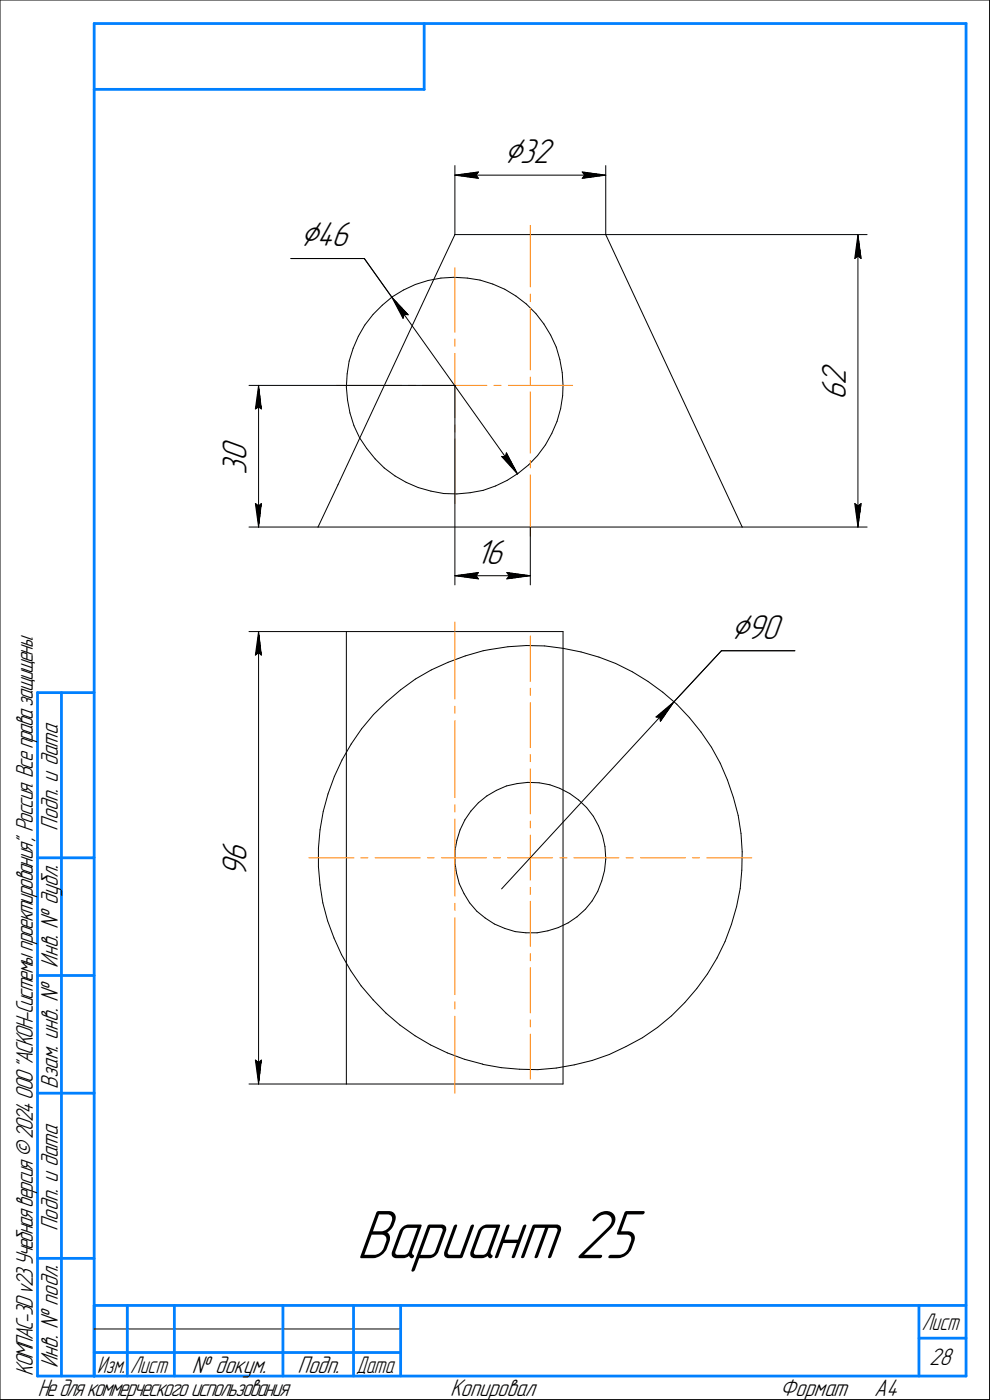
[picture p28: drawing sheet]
<svg xmlns="http://www.w3.org/2000/svg" width="210mm" height="297mm" viewBox="0 0 210 297" stroke-linecap="round" stroke-linejoin="round" font-family="sans-serif">
<defs><g id="words">
<text font-size="15.6" x="75.6" y="267">Вариант 25</text>
<g font-size="8.5">
<text x="106.9" y="34.6">⌀32</text>
<text x="63.7" y="52.3">⌀46</text>
<text x="155" y="135.6">⌀90</text>
</g>
<g font-size="7.8">
<text x="179.5" y="81.7" transform="rotate(-90 179.5 81.7)">2</text>
<text x="179.5" y="84.9" transform="rotate(-90 179.5 84.9)">6</text>
<text x="52.3" y="100.7" transform="rotate(-90 52.3 100.7)">3</text>
<text x="52.3" y="97.9" transform="rotate(-90 52.3 97.9)">0</text>
<text x="100.9" y="119.6">16</text>
<text x="52.3" y="182.9" transform="rotate(-90 52.3 182.9)">6</text>
<text x="52.3" y="186.1" transform="rotate(-90 52.3 186.1)">9</text>
</g>
<g font-size="5.4">
<text x="12.3" y="176.2" transform="rotate(-90 12.3 176.2)">Подп. и дата</text>
<text x="12.3" y="205.3" transform="rotate(-90 12.3 205.3)">Инв. № дубл.</text>
<text x="12.3" y="231.1" transform="rotate(-90 12.3 231.1)">Взам. инв. №</text>
<text x="12.3" y="261.2" transform="rotate(-90 12.3 261.2)">Подп. и дата</text>
<text x="7" y="292" transform="rotate(-90 7 292)">КОМПАС-3Dv23Учебнаяверсия©2024ООО&quot;АСКОН-Системыпроектирования&quot;, Россия. Всеправазащищены.</text>
<text x="12.3" y="290.3" transform="rotate(-90 12.3 290.3)">Инв. № подл.</text>
<text x="40.7" y="291.3">№ докум.</text>
<text x="63.1" y="291.3">Подп.</text>
<text x="197.1" y="289.8">28</text>
<text x="8" y="296.3">Недлякоммерческогоиспользования</text>
<text x="95.5" y="296.3">Копировал</text>
<text x="165.5" y="296.3">Формат</text>
<text x="185.5" y="296.3">A4</text>
</g>
<g font-size="5.3">
<text x="195.6" y="282.3">Лист</text>
<text x="20.6" y="291.3">Изм.</text>
<text x="27.6" y="291.3">Лист</text>
<text x="75.6" y="291.3">Дата</text>
</g>
</g></defs>
<g fill="none" stroke="#000" stroke-width=".21">
<path d="M0 0v297zM0 0h210zM210 0v297zM96.5 35.1v14.7zM96.5 37.2l5-.7zM96.5 37.2l5 .6zM96.5 37.2h32zM101 37.2l.5 .6zM101.5 36.5l-.5 .7zM123.5 37.8l5-.6zM123.5 36.5l.5 .7zM123.5 36.5l5 .7z"/>
<path d="M124 37.2l-.5 .6zM128.5 35.1v14.7zM61.7 54.9h15.6zM77.3 54.9l5.8 8.2zM90.8 59.5l2.8-.5zM91.8 59.9l-20.1 43zM93.6 59l2.8-.2zM96.4 58.8l2.7 .2zM96.5 49.8h32zM96.5 49.8l-4.7 10.1zM99.1 59l2.8 .4zM101.9 59.4l2.7 .9z"/>
<path d="M128.5 49.8l29 62zM128.5 49.8h55.5zM181.4 54.9l.6-.5zM182 49.8l.7 5.1zM182 54.4l.7 .5zM182 49.8l-.6 5.1zM182 49.8v62zM73.7 79.3l-.2 2.8zM74.1 76.6l-.4 2.7zM74.9 73.9l-.8 2.7zM76 71.4l-1.1 2.5zM77.4 69l-1.4 2.4z"/>
<path d="M79.2 66.7l1.9-1.9zM79.2 66.7l-1.8 2.3zM81.1 64.8l2.1-1.8zM83.1 63.1l3.5 3.7zM83.1 63.1l2.4 4.5zM83.1 63.1l26.7 37.5zM83.2 63l2.4-1.4zM85.6 61.6l2.5-1.2zM85.8 66.7l.8 .1zM85.8 66.7l-.3 .9zM88.1 60.4l2.7-.9zM104.6 60.3l2.5 1.1z"/>
<path d="M107.1 61.4l2.4 1.4zM109.5 62.8l2.2 1.7zM111.7 64.5l2 2zM113.7 66.5l1.7 2.2zM115.4 68.7l1.4 2.4zM116.8 71.1l1.2 2.6zM118 73.7l.8 2.6zM118.8 76.3l.5 2.8zM119.3 79.1l.2 2.7zM52.8 81.8h43.7zM54.2 86.8l.7-.4zM54.9 81.8l.6 5z"/>
<path d="M54.9 86.4l.6 .4zM54.9 81.8l-.7 5zM54.9 81.8v30zM73.5 82.1l.2 2.8zM73.7 84.9l.6 2.7zM74.3 87.6l.8 2.7zM75.1 90.3l1.2 2.6zM76.3 92.9l1.5 2.3zM77.8 95.2l1.8 2.2zM79.6 97.4l1.9 1.9zM81.5 99.3l2.3 1.7zM96.5 81.8v42.3z"/>
<path d="M106.4 96.9l3.4 3.7zM106.4 96.9h.8zM107.4 96.1l-.2 .8zM107.4 96.1l2.4 4.5zM114 96.7l-1.8 1.9zM115.7 94.4l-1.7 2.3zM117.1 91.9l-1.4 2.5zM118.2 89.4l-1.1 2.5zM119 86.7l-.8 2.7zM119.4 84l-.4 2.7zM119.5 81.8l-.1 2.2zM52.8 111.8h14.7z"/>
<path d="M54.2 106.8l.7 5zM54.2 106.8l.7 .6zM54.9 107.4l.6-.6zM55.5 106.8l-.6 5zM67.5 111.8h90zM71.7 102.9l-4.2 8.9zM83.8 101l2.4 1.4zM86.2 102.4l2.5 1.1zM88.7 103.5l2.7 .7zM91.4 104.2l2.7 .5zM94.1 104.7l2.8 .1zM96.9 104.8l2.8-.2z"/>
<path d="M99.7 104.6l2.8-.5zM102.5 104.1l2.7-1zM105.2 103.1l2.4-1.2zM107.6 101.9l2.4-1.5zM110 100.4l2.2-1.8zM112.5 111.8v12.3zM157.5 111.8h26.5zM181.4 106.8l.6 5zM181.4 106.8l.6 .6zM182 107.4l.7-.6zM182.7 106.8l-.7 5zM52.8 134h20.7z"/>
<path d="M54.2 139l.7-.5zM54.9 134l.6 5zM54.9 138.5l.6 .5zM54.9 134l-.7 5zM54.9 134v96zM73.5 134h46zM73.5 134v96zM96.5 122.2l5-.7zM96.5 122.2l5 .7zM96.5 122.2h16zM98.7 139.2l3.8-1.1zM101 122.2l.5 .7z"/>
<path d="M101.5 121.5l-.5 .7zM102.5 138.1l1.5-.3zM104 137.8l3.8-.6zM107.5 122.9l5-.7zM107.5 121.5l.5 .7zM107.5 121.5l5 .7zM107.8 137.2l3.9-.2zM108 122.2l-.5 .7zM111.7 137l3.9 .1zM115.6 137.1l3.9 .5zM119.5 137.6l3.8 .7zM119.5 134v96z"/>
<path d="M123.3 138.3l3.8 1.1zM127.1 139.4l3.5 1.4zM153.1 138.1l-10.1 10.8zM153.1 138.1h15.6zM74.5 157.9l-1.9 3.4zM76.7 154.7l-2.2 3.2zM79.2 151.6l2.8-2.7zM79.2 151.6l-2.5 3.1zM82 148.9l3-2.5zM85 146.4l3.1-2.3zM88.1 144.1l3.4-1.9zM91.5 142.2l3.6-1.7z"/>
<path d="M95.1 140.5l3.6-1.3zM130.6 140.8l3.6 1.8zM134.2 142.6l3.3 2zM137.5 144.6l3.1 2.3zM139.2 152.1l.8 .1zM139.2 152.1l3.8-3.2zM140 152.2l.1 .9zM140.6 146.9l3 2.5zM143 148.9l-2.9 4.2zM143 148.9l-36.6 39.7zM143.6 149.4l2.7 2.9zM146.3 152.3l2.5 3.1z"/>
<path d="M148.8 155.4l2.2 3.2zM151 158.6l1.8 3.4zM67.9 176.1l-.3 3.9zM68.6 172.2l-.7 3.9zM69.6 168.5l-1 3.7zM71 164.8l-1.4 3.7zM72.6 161.3l-1.6 3.5zM96.9 178.3l-.4 2.3zM97.6 176.1l-.7 2.2zM98.6 174l-1 2.1zM99.9 172.1l-1.3 1.9zM101.5 170.3l1.8-1.4z"/>
<path d="M101.5 170.3l-1.6 1.8zM103.3 168.9l2-1.2zM105.3 167.7l2.1-.9zM107.4 166.8l2.3-.5zM109.7 166.3l2.3-.3zM112 166l2.4 .1zM114.4 166.1l2.3 .4zM116.7 166.5l2.1 .8zM118.8 167.3l2.1 1.1zM120.9 168.4l1.9 1.4zM122.8 169.8l1.7 1.6zM124.5 171.4l1.4 1.8z"/>
<path d="M125.9 173.2l1.1 2.1zM127 175.3l.8 2.1zM127.8 177.4l.6 2.3zM128.4 179.7l.1 2.3zM152.8 162l1.5 3.5zM154.3 165.5l1.3 3.7zM155.6 169.2l1 3.9zM156.6 173.1l.6 3.8zM157.2 176.9l.3 3.9zM67.6 180v3.9zM67.6 183.9l.3 3.9zM67.9 187.8l.6 3.8z"/>
<path d="M68.5 191.6l1 3.8zM69.5 195.4l1.4 3.7zM70.9 199.1l1.6 3.5zM96.5 180.6v2.4zM96.5 183l.4 2.3zM96.9 185.3l.6 2.2zM97.5 187.5l1 2.2zM98.5 189.7l1.2 1.9zM99.7 191.6l1.5 1.8zM101.2 193.4l1.8 1.4zM103 194.8l1.9 1.3zM104.9 196.1l2.2 .9z"/>
<path d="M107.1 197l2.2 .7zM109.3 197.7l2.3 .3zM111.6 198h2.4zM114 198l2.2-.5zM116.2 197.5l2.2-.7zM118.4 196.8l2.2-1zM120.6 195.8l1.8-1.2zM122.4 194.6l1.8-1.6zM125.6 191.2l-1.4 1.8zM126.8 189.1l-1.2 2.1zM127.7 186.9l-.9 2.2zM128.3 184.7l-.6 2.2z"/>
<path d="M128.5 182.4l-.2 2.3zM128.5 182v.4zM153.8 199.8l-1.7 3.5zM155.2 196.2l-1.4 3.6zM156.3 192.4l-1.1 3.8zM157.1 188.6l-.8 3.8zM157.4 184.7l-.3 3.9zM157.5 180.8l-.1 3.9zM72.5 202.6l1.9 3.4zM74.4 206l2.2 3.2zM76.6 209.2l2.6 3zM79.2 212.2l2.7 2.8z"/>
<path d="M81.9 215l2.9 2.5zM84.8 217.5l3.3 2.3zM88.1 219.8l3.3 1.9zM139.5 218l3-2.4zM142.5 215.6l2.8-2.8zM147.8 209.8l-2.5 3zM150.1 206.7l-2.3 3.1zM152.1 203.3l-2 3.4zM52.8 230h20.7zM54.2 225l.7 5zM54.2 225l.7 .5zM54.9 225.5l.6-.5z"/>
<path d="M55.5 225l-.6 5zM73.5 230h46zM91.4 221.7l3.5 1.7zM94.9 223.4l3.7 1.4zM98.6 224.8l3.8 1zM102.4 225.8l.1 .1zM102.5 225.9l3.8 .7zM106.3 226.6l3.9 .3zM110.2 226.9l3.9 .1zM114.1 227l3.9-.3zM118 226.7l3.8-.7zM121.8 226l3.8-1z"/>
<path d="M125.6 225l3.7-1.2zM129.3 223.8l3.5-1.7zM132.8 222.1l3.5-1.9zM136.3 220.2l3.2-2.2zM0 297h210zM20 282h65z"/>
</g>
<g fill="none" stroke="#ff8000" stroke-width=".21">
<path d="M96.5 56.8v13.7zM112.5 47.8v13.1zM96.5 72v1.5zM96.5 75v6.8zM112.5 65.4v13.1zM112.5 62.4v1.6zM71.5 81.8h13.7zM86.7 81.8h1.4zM89.7 81.8h6.8zM96.5 81.8h6.8zM96.5 93.1v13.7zM96.5 90.2v1.5z"/>
<path d="M96.5 81.8v6.8zM104.8 81.8h1.5zM107.9 81.8h13.6zM112.5 97.7v1.6zM112.5 83.1v13.1zM112.5 80v1.6zM112.5 100.8v13zM96.5 132v16.3zM112.5 135v9.6zM96.5 149.9v1.5zM96.5 152.9v16.3zM112.5 146v1.6z"/>
<path d="M112.5 149.1v9.6zM96.5 170.8v1.5zM96.5 173.8v16.4zM112.5 160.1v1.5zM112.5 163.2v9.5zM112.5 174.2v1.5zM112.5 177.2v4.8zM65.5 182h9.6zM76.5 182h1.6zM79.6 182h9.6zM90.7 182h1.4zM93.6 182h9.6z"/>
<path d="M96.5 191.7v1.5zM96.5 194.7v16.4zM104.7 182h1.5zM107.7 182h4.8zM112.5 182h4.8zM112.5 191.3v9.5zM112.5 188.3v1.5zM112.5 182v4.8zM118.8 182h1.5zM121.8 182h9.5zM132.8 182h1.6zM135.9 182h9.6z"/>
<path d="M146.9 182h1.5zM149.9 182h9.6zM96.5 212.6v1.5zM96.5 215.6v16.4zM112.5 219.5v9.5zM112.5 216.4v1.5zM112.5 205.3v9.7zM112.5 202.4v1.5z"/>
</g>
<g fill="#fff" stroke="#fff" stroke-width=".21">
<path d="M173.9 76.7h7.1zM173.9 76.8h7.1zM173.9 76.9h7.1zM173.9 77h7.1zM173.9 77h7.1zM173.9 77.1h7.1zM173.9 77.2h7.1zM173.9 77.3h7.1zM173.9 77.4h7.1zM173.9 77.5h7.1zM173.9 77.6h7.1zM173.9 77.6h7.1zM173.9 77.7h7.1zM173.9 77.8h7.1zM173.9 77.9h7.1zM173.9 78h7.1zM173.9 78.1h7.1zM173.9 78.1h7.1zM173.9 78.2h7.1zM173.9 78.3h7.1zM173.9 78.4h7.1zM173.9 78.5h7.1zM173.9 78.6h7.1zM173.9 78.7h7.1zM173.9 78.7h7.1zM173.9 78.8h7.1zM173.9 78.9h7.1zM173.9 79h7.1zM173.9 79.1h7.1zM173.9 79.2h7.1zM173.9 79.2h7.1zM173.9 79.3h7.1zM173.9 79.4h7.1zM173.9 79.5h7.1zM173.9 79.6h7.1zM173.9 79.7h7.1zM173.9 79.8h7.1zM173.9 79.8h7.1zM173.9 79.9h7.1zM173.9 80h7.1zM173.9 80.1h7.1zM173.9 80.2h7.1zM173.9 80.3h7.1zM173.9 80.3h7.1zM173.9 80.4h7.1zM173.9 80.5h7.1zM173.9 80.6h7.1zM173.9 80.7h7.1zM173.9 80.8h7.1zM173.9 80.9h7.1zM173.9 80.9h7.1zM173.9 81h7.1zM173.9 81.1h7.1zM173.9 81.2h7.1zM173.9 81.3h7.1zM173.9 81.4h7.1zM173.9 81.4h7.1zM173.9 81.5h7.1zM173.9 81.6h7.1zM173.9 81.7h7.1zM173.9 81.8h7.1zM173.9 81.9h7.1zM173.9 82h7.1zM173.9 82h7.1zM173.9 82.1h7.1zM173.9 82.2h7.1zM173.9 82.3h7.1zM173.9 82.4h7.1zM173.9 82.5h7.1zM173.9 82.5h7.1zM173.9 82.6h7.1zM173.9 82.7h7.1zM173.9 82.8h7.1zM173.9 82.9h7.1zM173.9 83h7.1zM173.9 83.1h7.1zM173.9 83.1h7.1zM173.9 83.2h7.1zM173.9 83.3h7.1zM173.9 83.4h7.1zM173.9 83.5h7.1zM173.9 83.6h7.1zM173.9 83.7h7.1zM173.9 83.7h7.1zM173.9 83.8h7.1zM173.9 83.9h7.1zM173.9 84h7.1zM173.9 84.1h7.1zM173.9 84.2h7.1zM173.9 84.2h7.1zM173.9 84.3h7.1zM173.9 84.4h7.1zM173.9 84.5h7.1zM173.9 84.6h7.1zM173.9 84.7h7.1zM173.9 84.8h7.1zM173.9 84.8h7.1z"/>
<path d="M180.8 106.3h2.4zM180.8 106.4h2.4zM180.8 106.5h2.4zM180.8 106.6h2.4zM180.8 106.7h2.4zM180.8 106.8h2.4zM180.8 106.8h2.4zM180.8 106.9h2.4zM180.9 107h2.3zM180.9 107.1h2.2zM180.9 107.2h2.2zM180.9 107.3h2.2zM180.9 107.4h2.2zM180.9 107.4h2.2zM180.9 107.5h2.2zM181 107.6h2.1zM181 107.7h2.1zM181 107.8h2.1zM181 107.9h2zM181 107.9h2zM181 108h2zM181 108.1h2zM181 108.2h2zM181.1 108.3h1.9zM181.1 108.4h1.9zM181.1 108.5h1.9zM181.1 108.5h1.9zM181.1 108.6h1.9zM181.1 108.7h1.9zM181.1 108.8h1.9zM181.2 108.9h1.8zM181.2 109h1.8zM181.2 109.1h1.8zM181.2 109.1h1.8zM181.2 109.2h1.8zM181.2 109.3h1.8zM181.2 109.4h1.7zM181.3 109.5h1.6zM181.3 109.6h1.6zM181.3 109.6h1.6zM181.3 109.7h1.6zM181.3 109.8h1.6zM181.3 109.9h1.6zM181.3 110h1.6zM181.3 110.1h1.5zM181.4 110.2h1.4zM181.4 110.2h1.4zM181.4 110.3h1.3zM181.4 110.4h1.3zM181.5 110.5h1.1zM181.5 110.6h1.1zM181.5 110.7h1zM181.6 110.7h.9zM181.6 110.8h.9zM181.7 110.9h.8zM181.7 111h.8zM181.8 111.1h.6zM181.8 111.2h.6zM181.8 111.3h.5zM181.9 111.3h.4zM181.9 111.4h.4zM181.9 111.5h.3zM181.9 111.6h.3z"/>
<path d="M181.9 50h.3zM181.9 50.1h.3zM181.9 50.2h.4zM181.9 50.3h.4zM181.9 50.4h.4zM181.8 50.5h.6zM181.8 50.5h.6zM181.7 50.6h.8zM181.7 50.7h.8zM181.7 50.8h.8zM181.6 50.9h.9zM181.6 51h.9zM181.5 51.1h1.1zM181.5 51.1h1.1zM181.5 51.2h1.1zM181.4 51.3h1.3zM181.4 51.4h1.3zM181.4 51.5h1.4zM181.4 51.6h1.4zM181.3 51.6h1.5zM181.3 51.7h1.6zM181.3 51.8h1.6zM181.3 51.9h1.6zM181.3 52h1.6zM181.3 52.1h1.6zM181.3 52.2h1.6zM181.3 52.2h1.6zM181.2 52.3h1.7zM181.2 52.4h1.8zM181.2 52.5h1.8zM181.2 52.6h1.8zM181.2 52.7h1.8zM181.2 52.7h1.8zM181.2 52.8h1.8zM181.1 52.9h1.9zM181.1 53h1.9zM181.1 53.1h1.9zM181.1 53.2h1.9zM181.1 53.3h1.9zM181.1 53.3h1.9zM181.1 53.4h1.9zM181 53.5h2zM181 53.6h2zM181 53.7h2zM181 53.8h2zM181 53.8h2.1zM181 53.9h2.1zM181 54h2.1zM180.9 54.1h2.2zM180.9 54.2h2.2zM180.9 54.3h2.2zM180.9 54.4h2.2zM180.9 54.4h2.2zM180.9 54.5h2.2zM180.9 54.6h2.3zM180.8 54.7h2.4zM180.8 54.8h2.4zM180.8 54.9h2.4zM180.8 54.9h2.4zM180.8 55h2.4zM180.8 55.1h2.4zM180.8 55.2h2.4z"/>
<path d="M107.5 95.5h.2zM107.4 95.6h.4zM107.3 95.7h.5zM107.1 95.8h.8zM107 95.8h.9zM106.8 95.9h1.1zM106.8 96h1.1zM106.6 96.1h1.4zM106.5 96.2h1.5zM106.4 96.3h1.7zM106.3 96.4h1.8zM106.2 96.4h2zM106.1 96.5h2.1zM105.9 96.6h2.4zM105.8 96.7h2.6zM105.7 96.8h2.7zM105.7 96.9h2.8zM105.8 96.9h2.7zM105.9 97h2.6zM106 97.1h2.5zM106.1 97.2h2.5zM106.2 97.3h2.4zM106.3 97.4h2.4zM106.3 97.5h2.4zM106.4 97.5h2.4zM106.5 97.6h2.3zM106.5 97.7h2.4zM106.6 97.8h2.4zM106.7 97.9h2.3zM106.8 98h2.3zM106.8 98h2.3zM106.9 98.1h2.2zM107 98.2h2.1zM107.1 98.3h2.1zM107.2 98.4h2zM107.3 98.5h2zM107.4 98.6h1.9zM107.4 98.6h2zM107.4 98.7h2zM107.5 98.8h2zM107.6 98.9h1.9zM107.7 99h1.8zM107.8 99.1h1.7zM107.9 99.1h1.7zM107.9 99.2h1.7zM108 99.3h1.6zM108.1 99.4h1.5zM108.2 99.5h1.4zM108.2 99.6h1.4zM108.4 99.7h1.2zM108.5 99.7h1.1zM108.6 99.8h1zM108.8 99.9h.9zM108.9 100h.8zM109.1 100.1h.6zM109.2 100.2h.5zM109.3 100.2h.5zM109.5 100.3h.3zM109.6 100.4h.2z"/>
<path d="M83.2 63.2h.3zM83.2 63.3h.4zM83.2 63.4h.5zM83.3 63.5h.6zM83.3 63.6h.7zM83.3 63.7h.9zM83.3 63.8h1zM83.4 63.8h1zM83.4 63.9h1.2zM83.4 64h1.4zM83.4 64.1h1.4zM83.4 64.2h1.5zM83.5 64.3h1.5zM83.5 64.3h1.6zM83.5 64.4h1.7zM83.5 64.5h1.8zM83.6 64.6h1.7zM83.6 64.7h1.8zM83.6 64.8h1.9zM83.6 64.9h2zM83.6 64.9h2.1zM83.7 65h2zM83.7 65.1h2.1zM83.7 65.2h2.2zM83.8 65.3h2.1zM83.8 65.4h2.2zM83.9 65.4h2.2zM83.9 65.5h2.3zM84 65.6h2.3zM84 65.7h2.4zM84.1 65.8h2.3zM84.1 65.9h2.4zM84.2 66h2.3zM84.2 66h2.4zM84.2 66.1h2.5zM84.3 66.2h2.5zM84.3 66.3h2.6zM84.4 66.4h2.6zM84.4 66.5h2.6zM84.5 66.5h2.6zM84.5 66.6h2.7zM84.6 66.7h2.7zM84.6 66.8h2.8zM84.7 66.9h2.7zM84.7 67h2.6zM84.8 67.1h2.3zM84.8 67.1h2.2zM84.8 67.2h2.1zM84.9 67.3h1.9zM84.9 67.4h1.7zM85 67.5h1.5zM85 67.6h1.4zM85.1 67.6h1.2zM85.1 67.7h1zM85.2 67.8h.8zM85.2 67.9h.7zM85.3 68h.5zM85.3 68.1h.3zM85.3 68.2h.2z"/>
<path d="M63.8 46.6h11.6zM63.8 46.7h11.6zM63.8 46.7h11.6zM63.8 46.8h11.6zM63.8 46.9h11.6zM63.8 47h11.6zM63.8 47.1h11.6zM63.8 47.2h11.6zM63.8 47.2h11.6zM63.8 47.3h11.6zM63.8 47.4h11.6zM63.8 47.5h11.6zM63.8 47.6h11.6zM63.8 47.7h11.6zM63.8 47.8h11.6zM63.8 47.8h11.6zM63.8 47.9h11.6zM63.8 48h11.6zM63.8 48.1h11.6zM63.8 48.2h11.6zM63.8 48.3h11.6zM63.8 48.3h11.6zM63.8 48.4h11.6zM63.8 48.5h11.6zM63.8 48.6h11.6zM63.8 48.7h11.6zM63.8 48.8h11.6zM63.8 48.9h11.6zM63.8 48.9h11.6zM63.8 49h11.6zM63.8 49.1h11.6zM63.8 49.2h11.6zM63.8 49.3h11.6zM63.8 49.4h11.6zM63.8 49.4h11.6zM63.8 49.5h11.6zM63.8 49.6h11.6zM63.8 49.7h11.6zM63.8 49.8h11.6zM63.8 49.9h11.6zM63.8 50h11.6zM63.8 50h11.6zM63.8 50.1h11.6zM63.8 50.2h11.6zM63.8 50.3h11.6zM63.8 50.4h11.6zM63.8 50.5h11.6zM63.8 50.5h11.6zM63.8 50.6h11.6zM63.8 50.7h11.6zM63.8 50.8h11.6zM63.8 50.9h11.6zM63.8 51h11.6zM63.8 51.1h11.6zM63.8 51.1h11.6zM63.8 51.2h11.6zM63.8 51.3h11.6zM63.8 51.4h11.6zM63.8 51.5h11.6zM63.8 51.6h11.6zM63.8 51.6h11.6zM63.8 51.7h11.6zM63.8 51.8h11.6zM63.8 51.9h11.6zM63.8 52h11.6zM63.8 52.1h11.6zM63.8 52.2h11.6zM63.8 52.2h11.6zM63.8 52.3h11.6zM63.8 52.4h11.6zM63.8 52.5h11.6zM63.8 52.6h11.6zM63.8 52.7h11.6zM63.8 52.7h11.6zM63.8 52.8h11.6zM63.8 52.9h11.6zM63.8 53h11.6zM63.8 53.1h11.6zM63.8 53.2h11.6zM63.8 53.3h11.6zM63.8 53.3h11.6zM63.8 53.4h11.6zM63.8 53.5h11.6zM63.8 53.6h11.6zM63.8 53.7h11.6zM63.8 53.8h11.6z"/>
<path d="M46.7 93h7.1zM46.7 93h7.1zM46.7 93.1h7.1zM46.7 93.2h7.1zM46.7 93.3h7.1zM46.7 93.4h7.1zM46.7 93.5h7.1zM46.7 93.6h7.1zM46.7 93.6h7.1zM46.7 93.7h7.1zM46.7 93.8h7.1zM46.7 93.9h7.1zM46.7 94h7.1zM46.7 94.1h7.1zM46.7 94.1h7.1zM46.7 94.2h7.1zM46.7 94.3h7.1zM46.7 94.4h7.1zM46.7 94.5h7.1zM46.7 94.6h7.1zM46.7 94.7h7.1zM46.7 94.7h7.1zM46.7 94.8h7.1zM46.7 94.9h7.1zM46.7 95h7.1zM46.7 95.1h7.1zM46.7 95.2h7.1zM46.7 95.2h7.1zM46.7 95.3h7.1zM46.7 95.4h7.1zM46.7 95.5h7.1zM46.7 95.6h7.1zM46.7 95.7h7.1zM46.7 95.8h7.1zM46.7 95.8h7.1zM46.7 95.9h7.1zM46.7 96h7.1zM46.7 96.1h7.1zM46.7 96.2h7.1zM46.7 96.3h7.1zM46.7 96.4h7.1zM46.7 96.4h7.1zM46.7 96.5h7.1zM46.7 96.6h7.1zM46.7 96.7h7.1zM46.7 96.8h7.1zM46.7 96.9h7.1zM46.7 96.9h7.1zM46.7 97h7.1zM46.7 97.1h7.1zM46.7 97.2h7.1zM46.7 97.3h7.1zM46.7 97.4h7.1zM46.7 97.5h7.1zM46.7 97.5h7.1zM46.7 97.6h7.1zM46.7 97.7h7.1zM46.7 97.8h7.1zM46.7 97.9h7.1zM46.7 98h7.1zM46.7 98h7.1zM46.7 98.1h7.1zM46.7 98.2h7.1zM46.7 98.3h7.1zM46.7 98.4h7.1zM46.7 98.5h7.1zM46.7 98.6h7.1zM46.7 98.6h7.1zM46.7 98.7h7.1zM46.7 98.8h7.1zM46.7 98.9h7.1zM46.7 99h7.1zM46.7 99.1h7.1zM46.7 99.1h7.1zM46.7 99.2h7.1zM46.7 99.3h7.1zM46.7 99.4h7.1zM46.7 99.5h7.1zM46.7 99.6h7.1zM46.7 99.7h7.1zM46.7 99.7h7.1zM46.7 99.8h7.1zM46.7 99.9h7.1zM46.7 100h7.1zM46.7 100.1h7.1zM46.7 100.2h7.1zM46.7 100.2h7.1zM46.7 100.3h7.1zM46.7 100.4h7.1zM46.7 100.5h7.1zM46.7 100.6h7.1z"/>
<path d="M53.6 106.3h2.4zM53.7 106.4h2.3zM53.7 106.5h2.3zM53.7 106.6h2.3zM53.7 106.7h2.3zM53.7 106.8h2.3zM53.7 106.8h2.3zM53.7 106.9h2.3zM53.8 107h2.2zM53.8 107.1h2.2zM53.8 107.2h2.2zM53.8 107.3h2.2zM53.8 107.4h2.2zM53.8 107.4h2.2zM53.8 107.5h2.2zM53.8 107.6h2.1zM53.8 107.7h2.1zM53.8 107.8h2.1zM53.8 107.9h2.1zM53.8 107.9h2.1zM53.8 108h2.1zM53.8 108.1h2.1zM53.8 108.2h2zM53.9 108.3h1.9zM53.9 108.4h1.9zM53.9 108.5h1.9zM53.9 108.5h1.9zM53.9 108.6h1.9zM53.9 108.7h1.9zM53.9 108.8h1.9zM54 108.9h1.7zM54 109h1.7zM54 109.1h1.7zM54 109.1h1.7zM54 109.2h1.7zM54 109.3h1.7zM54 109.4h1.7zM54.1 109.5h1.5zM54.1 109.6h1.5zM54.1 109.6h1.5zM54.1 109.7h1.5zM54.1 109.8h1.5zM54.1 109.9h1.5zM54.1 110h1.5zM54.1 110.1h1.4zM54.2 110.2h1.3zM54.2 110.2h1.3zM54.3 110.3h1.2zM54.3 110.4h1.2zM54.4 110.5h1.1zM54.4 110.6h1zM54.4 110.7h1zM54.4 110.7h.9zM54.4 110.8h.9zM54.5 110.9h.8zM54.5 111h.7zM54.6 111.1h.6zM54.6 111.2h.6zM54.6 111.3h.5zM54.7 111.3h.4zM54.7 111.4h.3zM54.8 111.5h.2zM54.8 111.6h.2z"/>
<path d="M54.8 82h.2zM54.8 82.1h.2zM54.7 82.2h.3zM54.7 82.3h.4zM54.7 82.4h.4zM54.6 82.5h.5zM54.6 82.5h.6zM54.5 82.6h.7zM54.5 82.7h.7zM54.5 82.8h.8zM54.4 82.9h.9zM54.4 83h1zM54.4 83.1h1zM54.4 83.1h1zM54.4 83.2h1.1zM54.3 83.3h1.2zM54.3 83.4h1.2zM54.2 83.5h1.3zM54.2 83.6h1.3zM54.1 83.7h1.4zM54.1 83.7h1.5zM54.1 83.8h1.5zM54.1 83.9h1.5zM54.1 84h1.5zM54.1 84.1h1.5zM54.1 84.2h1.5zM54.1 84.2h1.5zM54 84.3h1.7zM54 84.4h1.7zM54 84.5h1.7zM54 84.6h1.7zM54 84.7h1.7zM54 84.8h1.7zM54 84.8h1.7zM53.9 84.9h1.9zM53.9 85h1.9zM53.9 85.1h1.9zM53.9 85.2h1.9zM53.9 85.3h1.9zM53.9 85.3h1.9zM53.9 85.4h1.9zM53.8 85.5h2.1zM53.8 85.6h2.1zM53.8 85.7h2.1zM53.8 85.8h2.1zM53.8 85.9h2.1zM53.8 85.9h2.1zM53.8 86h2.1zM53.8 86.1h2.2zM53.8 86.2h2.2zM53.8 86.3h2.2zM53.8 86.4h2.2zM53.8 86.4h2.2zM53.8 86.5h2.2zM53.8 86.6h2.2zM53.7 86.7h2.3zM53.7 86.8h2.3zM53.7 86.9h2.3zM53.7 87h2.3zM53.7 87h2.3zM53.7 87.1h2.3zM53.7 87.2h2.3z"/>
<path d="M100.9 114h7.1zM100.9 114.1h7.1zM100.9 114.2h7.1zM100.9 114.3h7.1zM100.9 114.4h7.1zM100.9 114.5h7.1zM100.9 114.6h7.1zM100.9 114.6h7.1zM100.9 114.7h7.1zM100.9 114.8h7.1zM100.9 114.9h7.1zM100.9 115h7.1zM100.9 115.1h7.1zM100.9 115.1h7.1zM100.9 115.2h7.1zM100.9 115.3h7.1zM100.9 115.4h7.1zM100.9 115.5h7.1zM100.9 115.6h7.1zM100.9 115.7h7.1zM100.9 115.7h7.1zM100.9 115.8h7.1zM100.9 115.9h7.1zM100.9 116h7.1zM100.9 116.1h7.1zM100.9 116.2h7.1zM100.9 116.2h7.1zM100.9 116.3h7.1zM100.9 116.4h7.1zM100.9 116.5h7.1zM100.9 116.6h7.1zM100.9 116.7h7.1zM100.9 116.8h7.1zM100.9 116.8h7.1zM100.9 116.9h7.1zM100.9 117h7.1zM100.9 117.1h7.1zM100.9 117.2h7.1zM100.9 117.3h7.1zM100.9 117.3h7.1zM100.9 117.4h7.1zM100.9 117.5h7.1zM100.9 117.6h7.1zM100.9 117.7h7.1zM100.9 117.8h7.1zM100.9 117.9h7.1zM100.9 117.9h7.1zM100.9 118h7.1zM100.9 118.1h7.1zM100.9 118.2h7.1zM100.9 118.3h7.1zM100.9 118.4h7.1zM100.9 118.4h7.1zM100.9 118.5h7.1zM100.9 118.6h7.1zM100.9 118.7h7.1zM100.9 118.8h7.1zM100.9 118.9h7.1zM100.9 119h7.1zM100.9 119h7.1zM100.9 119.1h7.1zM100.9 119.2h7.1zM100.9 119.3h7.1zM100.9 119.4h7.1zM100.9 119.5h7.1zM100.9 119.5h7.1zM100.9 119.6h7.1zM100.9 119.7h7.1zM100.9 119.8h7.1zM100.9 119.9h7.1zM100.9 120h7.1zM100.9 120.1h7.1zM100.9 120.1h7.1zM100.9 120.2h7.1zM100.9 120.3h7.1zM100.9 120.4h7.1zM100.9 120.5h7.1zM100.9 120.6h7.1zM100.9 120.6h7.1zM100.9 120.7h7.1zM100.9 120.8h7.1zM100.9 120.9h7.1zM100.9 121h7.1zM100.9 121.1h7.1z"/>
<path d="M101.4 121h.6zM100.8 121.1h1.2zM100.2 121.2h1.8zM99.6 121.2h2.4zM99 121.3h3zM98.3 121.4h3.7zM98.1 121.5h3.9zM98 121.6h4zM97.7 121.7h4.3zM97.5 121.8h4.5zM97.4 121.8h4.6zM97.1 121.9h4.9zM96.9 122h5.1zM96.8 122.1h5.2zM96.5 122.2h5.5zM96.8 122.3h5.2zM96.9 122.3h5.1zM97.1 122.4h4.9zM97.4 122.5h4.6zM97.5 122.6h4.5zM97.7 122.7h4.3zM98 122.8h4zM98.1 122.9h3.9zM98.3 122.9h3.7zM99.1 123h2.9zM99.8 123.1h2.2zM100.6 123.2h1.4zM101.3 123.3h.7z"/>
<path d="M107 121h.7zM107 121.1h1.3zM107 121.2h1.9zM107 121.2h2.6zM107 121.3h3.2zM107 121.4h3.7zM107 121.5h4zM107 121.6h4.2zM107 121.7h4.3zM107 121.8h4.6zM107 121.8h4.8zM107 121.9h4.9zM107 122h5.2zM107 122.1h5.4zM107 122.2h5.5zM107 122.3h5.4zM107 122.3h5.2zM107 122.4h4.9zM107 122.5h4.8zM107 122.6h4.6zM107 122.7h4.3zM107 122.8h4.2zM107 122.9h4zM107 122.9h3.7zM107 123h3.1zM107 123.1h2.3zM107 123.2h1.5zM107 123.3h.8z"/>
<path d="M106.9 29h11.2zM106.9 29h11.2zM106.9 29.1h11.2zM106.9 29.2h11.2zM106.9 29.3h11.2zM106.9 29.4h11.2zM106.9 29.5h11.2zM106.9 29.5h11.2zM106.9 29.6h11.2zM106.9 29.7h11.2zM106.9 29.8h11.2zM106.9 29.9h11.2zM106.9 30h11.2zM106.9 30.1h11.2zM106.9 30.1h11.2zM106.9 30.2h11.2zM106.9 30.3h11.2zM106.9 30.4h11.2zM106.9 30.5h11.2zM106.9 30.6h11.2zM106.9 30.6h11.2zM106.9 30.7h11.2zM106.9 30.8h11.2zM106.9 30.9h11.2zM106.9 31h11.2zM106.9 31.1h11.2zM106.9 31.2h11.2zM106.9 31.2h11.2zM106.9 31.3h11.2zM106.9 31.4h11.2zM106.9 31.5h11.2zM106.9 31.6h11.2zM106.9 31.7h11.2zM106.9 31.7h11.2zM106.9 31.8h11.2zM106.9 31.9h11.2zM106.9 32h11.2zM106.9 32.1h11.2zM106.9 32.2h11.2zM106.9 32.3h11.2zM106.9 32.3h11.2zM106.9 32.4h11.2zM106.9 32.5h11.2zM106.9 32.6h11.2zM106.9 32.7h11.2zM106.9 32.8h11.2zM106.9 32.9h11.2zM106.9 32.9h11.2zM106.9 33h11.2zM106.9 33.1h11.2zM106.9 33.2h11.2zM106.9 33.3h11.2zM106.9 33.4h11.2zM106.9 33.4h11.2zM106.9 33.5h11.2zM106.9 33.6h11.2zM106.9 33.7h11.2zM106.9 33.8h11.2zM106.9 33.9h11.2zM106.9 34h11.2zM106.9 34h11.2zM106.9 34.1h11.2zM106.9 34.2h11.2zM106.9 34.3h11.2zM106.9 34.4h11.2zM106.9 34.5h11.2zM106.9 34.5h11.2zM106.9 34.6h11.2zM106.9 34.7h11.2zM106.9 34.8h11.2zM106.9 34.9h11.2zM106.9 35h11.2zM106.9 35.1h11.2zM106.9 35.1h11.2zM106.9 35.2h11.2zM106.9 35.3h11.2zM106.9 35.4h11.2zM106.9 35.5h11.2zM106.9 35.6h11.2zM106.9 35.6h11.2zM106.9 35.7h11.2zM106.9 35.8h11.2zM106.9 35.9h11.2zM106.9 36h11.2zM106.9 36.1h11.2z"/>
<path d="M101.3 36.1h.7zM100.6 36.2h1.4zM99.8 36.2h2.2zM99.1 36.3h2.9zM98.3 36.4h3.7zM98.1 36.5h3.9zM98 36.6h4zM97.7 36.7h4.3zM97.5 36.7h4.5zM97.4 36.8h4.6zM97.1 36.9h4.9zM96.9 37h5.1zM96.8 37.1h5.2zM96.5 37.2h5.5zM96.8 37.3h5.2zM96.9 37.3h5.1zM97.1 37.4h4.9zM97.4 37.5h4.6zM97.5 37.6h4.5zM97.7 37.7h4.3zM98 37.8h4zM98.1 37.8h3.9zM98.3 37.9h3.7zM99 38h3zM99.6 38.1h2.4zM100.2 38.2h1.8zM100.8 38.3h1.2zM101.4 38.4h.6z"/>
<path d="M123 36.1h.8zM123 36.2h1.5zM123 36.2h2.3zM123 36.3h3.1zM123 36.4h3.7zM123 36.5h4zM123 36.6h4.2zM123 36.7h4.3zM123 36.7h4.6zM123 36.8h4.8zM123 36.9h4.9zM123 37h5.2zM123 37.1h5.4zM123 37.2h5.5zM123 37.3h5.4zM123 37.3h5.2zM123 37.4h4.9zM123 37.5h4.8zM123 37.6h4.6zM123 37.7h4.3zM123 37.8h4.2zM123 37.8h4zM123 37.9h3.7zM123 38h3.2zM123 38.1h2.6zM123 38.2h1.9zM123 38.3h1.3zM123 38.4h.7z"/>
<path d="M142.8 149h.2zM142.7 149.1h.3zM142.5 149.2h.5zM142.3 149.3h.6zM142.2 149.4h.7zM142 149.4h.9zM141.8 149.5h1zM141.6 149.6h1.2zM141.5 149.7h1.3zM141.3 149.8h1.4zM141.2 149.9h1.5zM141.1 149.9h1.6zM141.1 150h1.6zM141 150.1h1.7zM140.8 150.2h1.9zM140.7 150.3h1.9zM140.6 150.4h2zM140.5 150.5h2.1zM140.5 150.5h2zM140.3 150.6h2.2zM140.2 150.7h2.3zM140.1 150.8h2.3zM140 150.9h2.4zM139.9 151h2.4zM139.8 151h2.4zM139.7 151.1h2.5zM139.6 151.2h2.6zM139.5 151.3h2.6zM139.4 151.4h2.6zM139.3 151.5h2.7zM139.2 151.6h2.7zM139.1 151.6h2.7zM139 151.7h2.8zM138.9 151.8h2.8zM138.8 151.9h2.8zM138.7 152h2.9zM138.6 152.1h3zM138.4 152.1h3.1zM138.5 152.2h2.9zM138.6 152.3h2.7zM138.7 152.4h2.6zM138.8 152.5h2.4zM138.9 152.6h2.2zM138.9 152.7h2.2zM139 152.7h2.1zM139.1 152.8h1.9zM139.2 152.9h1.7zM139.3 153h1.6zM139.4 153.1h1.4zM139.5 153.2h1.2zM139.6 153.2h1.1zM139.7 153.3h.9zM139.8 153.4h.7zM139.9 153.5h.6zM140 153.6h.5zM140 153.7h.4zM140.1 153.8h.2z"/>
<path d="M155 129.9h11.6zM155 130h11.6zM155 130h11.6zM155 130.1h11.6zM155 130.2h11.6zM155 130.3h11.6zM155 130.4h11.6zM155 130.5h11.6zM155 130.6h11.6zM155 130.6h11.6zM155 130.7h11.6zM155 130.8h11.6zM155 130.9h11.6zM155 131h11.6zM155 131.1h11.6zM155 131.1h11.6zM155 131.2h11.6zM155 131.3h11.6zM155 131.4h11.6zM155 131.5h11.6zM155 131.6h11.6zM155 131.7h11.6zM155 131.7h11.6zM155 131.8h11.6zM155 131.9h11.6zM155 132h11.6zM155 132.1h11.6zM155 132.2h11.6zM155 132.2h11.6zM155 132.3h11.6zM155 132.4h11.6zM155 132.5h11.6zM155 132.6h11.6zM155 132.7h11.6zM155 132.8h11.6zM155 132.8h11.6zM155 132.9h11.6zM155 133h11.6zM155 133.1h11.6zM155 133.2h11.6zM155 133.3h11.6zM155 133.3h11.6zM155 133.4h11.6zM155 133.5h11.6zM155 133.6h11.6zM155 133.7h11.6zM155 133.8h11.6zM155 133.9h11.6zM155 133.9h11.6zM155 134h11.6zM155 134.1h11.6zM155 134.2h11.6zM155 134.3h11.6zM155 134.4h11.6zM155 134.5h11.6zM155 134.5h11.6zM155 134.6h11.6zM155 134.7h11.6zM155 134.8h11.6zM155 134.9h11.6zM155 135h11.6zM155 135h11.6zM155 135.1h11.6zM155 135.2h11.6zM155 135.3h11.6zM155 135.4h11.6zM155 135.5h11.6zM155 135.6h11.6zM155 135.6h11.6zM155 135.7h11.6zM155 135.8h11.6zM155 135.9h11.6zM155 136h11.6zM155 136.1h11.6zM155 136.1h11.6zM155 136.2h11.6zM155 136.3h11.6zM155 136.4h11.6zM155 136.5h11.6zM155 136.6h11.6zM155 136.7h11.6zM155 136.7h11.6zM155 136.8h11.6zM155 136.9h11.6zM155 137h11.6zM155 137.1h11.6z"/>
<path d="M46.7 177.9h7.1zM46.7 178h7.1zM46.7 178.1h7.1zM46.7 178.1h7.1zM46.7 178.2h7.1zM46.7 178.3h7.1zM46.7 178.4h7.1zM46.7 178.5h7.1zM46.7 178.6h7.1zM46.7 178.6h7.1zM46.7 178.7h7.1zM46.7 178.8h7.1zM46.7 178.9h7.1zM46.7 179h7.1zM46.7 179.1h7.1zM46.7 179.2h7.1zM46.7 179.2h7.1zM46.7 179.3h7.1zM46.7 179.4h7.1zM46.7 179.5h7.1zM46.7 179.6h7.1zM46.7 179.7h7.1zM46.7 179.7h7.1zM46.7 179.8h7.1zM46.7 179.9h7.1zM46.7 180h7.1zM46.7 180.1h7.1zM46.7 180.2h7.1zM46.7 180.3h7.1zM46.7 180.3h7.1zM46.7 180.4h7.1zM46.7 180.5h7.1zM46.7 180.6h7.1zM46.7 180.7h7.1zM46.7 180.8h7.1zM46.7 180.8h7.1zM46.7 180.9h7.1zM46.7 181h7.1zM46.7 181.1h7.1zM46.7 181.2h7.1zM46.7 181.3h7.1zM46.7 181.4h7.1zM46.7 181.4h7.1zM46.7 181.5h7.1zM46.7 181.6h7.1zM46.7 181.7h7.1zM46.7 181.8h7.1zM46.7 181.9h7.1zM46.7 181.9h7.1zM46.7 182h7.1zM46.7 182.1h7.1zM46.7 182.2h7.1zM46.7 182.3h7.1zM46.7 182.4h7.1zM46.7 182.5h7.1zM46.7 182.5h7.1zM46.7 182.6h7.1zM46.7 182.7h7.1zM46.7 182.8h7.1zM46.7 182.9h7.1zM46.7 183h7.1zM46.7 183h7.1zM46.7 183.1h7.1zM46.7 183.2h7.1zM46.7 183.3h7.1zM46.7 183.4h7.1zM46.7 183.5h7.1zM46.7 183.6h7.1zM46.7 183.6h7.1zM46.7 183.7h7.1zM46.7 183.8h7.1zM46.7 183.9h7.1zM46.7 184h7.1zM46.7 184.1h7.1zM46.7 184.1h7.1zM46.7 184.2h7.1zM46.7 184.3h7.1zM46.7 184.4h7.1zM46.7 184.5h7.1zM46.7 184.6h7.1zM46.7 184.7h7.1zM46.7 184.7h7.1zM46.7 184.8h7.1zM46.7 184.9h7.1zM46.7 185h7.1zM46.7 185.1h7.1zM46.7 185.2h7.1zM46.7 185.3h7.1zM46.7 185.3h7.1zM46.7 185.4h7.1zM46.7 185.5h7.1zM46.7 185.6h7.1zM46.7 185.7h7.1zM46.7 185.8h7.1zM46.7 185.8h7.1zM46.7 185.9h7.1zM46.7 186h7.1z"/>
<path d="M54.8 134.3h.2zM54.8 134.4h.2zM54.7 134.5h.3zM54.7 134.5h.4zM54.6 134.6h.5zM54.6 134.7h.6zM54.6 134.8h.6zM54.5 134.9h.7zM54.5 135h.8zM54.4 135h.9zM54.4 135.1h.9zM54.4 135.2h1zM54.4 135.3h1zM54.4 135.4h1.1zM54.3 135.5h1.2zM54.3 135.6h1.2zM54.2 135.6h1.3zM54.2 135.7h1.3zM54.1 135.8h1.4zM54.1 135.9h1.5zM54.1 136h1.5zM54.1 136.1h1.5zM54.1 136.1h1.5zM54.1 136.2h1.5zM54.1 136.3h1.5zM54.1 136.4h1.5zM54 136.5h1.7zM54 136.6h1.7zM54 136.7h1.7zM54 136.7h1.7zM54 136.8h1.7zM54 136.9h1.7zM54 137h1.7zM53.9 137.1h1.9zM53.9 137.2h1.9zM53.9 137.2h1.9zM53.9 137.3h1.9zM53.9 137.4h1.9zM53.9 137.5h1.9zM53.9 137.6h1.9zM53.8 137.7h2zM53.8 137.8h2.1zM53.8 137.8h2.1zM53.8 137.9h2.1zM53.8 138h2.1zM53.8 138.1h2.1zM53.8 138.2h2.1zM53.8 138.3h2.1zM53.8 138.3h2.2zM53.8 138.4h2.2zM53.8 138.5h2.2zM53.8 138.6h2.2zM53.8 138.7h2.2zM53.8 138.8h2.2zM53.8 138.9h2.2zM53.7 138.9h2.3zM53.7 139h2.3zM53.7 139.1h2.3zM53.7 139.2h2.3zM53.7 139.3h2.3zM53.7 139.4h2.3zM53.7 139.4h2.3z"/>
<path d="M53.6 224.5h2.4zM53.7 224.6h2.3zM53.7 224.7h2.3zM53.7 224.8h2.3zM53.7 224.9h2.3zM53.7 225h2.3zM53.7 225h2.3zM53.7 225.1h2.3zM53.8 225.2h2.2zM53.8 225.3h2.2zM53.8 225.4h2.2zM53.8 225.5h2.2zM53.8 225.6h2.2zM53.8 225.6h2.2zM53.8 225.7h2.2zM53.8 225.8h2.1zM53.8 225.9h2.1zM53.8 226h2.1zM53.8 226.1h2.1zM53.8 226.1h2.1zM53.8 226.2h2.1zM53.8 226.3h2.1zM53.9 226.4h1.9zM53.9 226.5h1.9zM53.9 226.6h1.9zM53.9 226.7h1.9zM53.9 226.7h1.9zM53.9 226.8h1.9zM53.9 226.9h1.9zM54 227h1.7zM54 227.1h1.7zM54 227.2h1.7zM54 227.2h1.7zM54 227.3h1.7zM54 227.4h1.7zM54 227.5h1.7zM54.1 227.6h1.5zM54.1 227.7h1.5zM54.1 227.8h1.5zM54.1 227.8h1.5zM54.1 227.9h1.5zM54.1 228h1.5zM54.1 228.1h1.5zM54.1 228.2h1.4zM54.2 228.3h1.3zM54.2 228.3h1.3zM54.3 228.4h1.2zM54.3 228.5h1.2zM54.4 228.6h1.1zM54.4 228.7h1zM54.4 228.8h1zM54.4 228.9h1zM54.4 228.9h.9zM54.5 229h.8zM54.5 229.1h.7zM54.5 229.2h.7zM54.6 229.3h.6zM54.6 229.4h.5zM54.7 229.4h.4zM54.7 229.5h.4zM54.7 229.6h.3zM54.8 229.7h.2zM54.8 229.8h.2z"/>
<path d="M75.6 255.8h61.9zM75.6 255.9h61.9zM75.6 255.9h61.9zM75.6 256h61.9zM75.6 256.1h61.9zM75.6 256.2h61.9zM75.6 256.3h61.9zM75.6 256.4h61.9zM75.6 256.5h61.9zM75.6 256.5h61.9zM75.6 256.6h61.9zM75.6 256.7h61.9zM75.6 256.8h61.9zM75.6 256.9h61.9zM75.6 257h61.9zM75.6 257h61.9zM75.6 257.1h61.9zM75.6 257.2h61.9zM75.6 257.3h61.9zM75.6 257.4h61.9zM75.6 257.5h61.9zM75.6 257.6h61.9zM75.6 257.6h61.9zM75.6 257.7h61.9zM75.6 257.8h61.9zM75.6 257.9h61.9zM75.6 258h61.9zM75.6 258.1h61.9zM75.6 258.1h61.9zM75.6 258.2h61.9zM75.6 258.3h61.9zM75.6 258.4h61.9zM75.6 258.5h61.9zM75.6 258.6h61.9zM75.6 258.7h61.9zM75.6 258.7h61.9zM75.6 258.8h61.9zM75.6 258.9h61.9zM75.6 259h61.9zM75.6 259.1h61.9zM75.6 259.2h61.9zM75.6 259.2h61.9zM75.6 259.3h61.9zM75.6 259.4h61.9zM75.6 259.5h61.9zM75.6 259.6h61.9zM75.6 259.7h61.9zM75.6 259.8h61.9zM75.6 259.8h61.9zM75.6 259.9h61.9zM75.6 260h61.9zM75.6 260.1h61.9zM75.6 260.2h61.9zM75.6 260.3h61.9zM75.6 260.3h61.9zM75.6 260.4h61.9zM75.6 260.5h61.9zM75.6 260.6h61.9zM75.6 260.7h61.9zM75.6 260.8h61.9zM75.6 260.9h61.9zM75.6 260.9h61.9zM75.6 261h61.9zM75.6 261.1h61.9zM75.6 261.2h61.9zM75.6 261.3h61.9zM75.6 261.4h61.9zM75.6 261.5h61.9zM75.6 261.5h61.9zM75.6 261.6h61.9zM75.6 261.7h61.9zM75.6 261.8h61.9zM75.6 261.9h61.9zM75.6 262h61.9zM75.6 262h61.9zM75.6 262.1h61.9zM75.6 262.2h61.9zM75.6 262.3h61.9zM75.6 262.4h61.9zM75.6 262.5h61.9zM75.6 262.6h61.9zM75.6 262.6h61.9zM75.6 262.7h61.9zM75.6 262.8h61.9zM75.6 262.9h61.9zM75.6 263h61.9zM75.6 263.1h61.9zM75.6 263.1h61.9zM75.6 263.2h61.9zM75.6 263.3h61.9zM75.6 263.4h61.9zM75.6 263.5h61.9zM75.6 263.6h61.9zM75.6 263.7h61.9zM75.6 263.7h61.9zM75.6 263.8h61.9zM75.6 263.9h61.9zM75.6 264h61.9zM75.6 264.1h61.9zM75.6 264.2h61.9zM75.6 264.2h61.9zM75.6 264.3h61.9zM75.6 264.4h61.9zM75.6 264.5h61.9zM75.6 264.6h61.9zM75.6 264.7h61.9zM75.6 264.8h61.9zM75.6 264.8h61.9zM75.6 264.9h61.9zM75.6 265h61.9zM75.6 265.1h61.9zM75.6 265.2h61.9zM75.6 265.3h61.9zM75.6 265.3h61.9zM75.6 265.4h61.9zM75.6 265.5h61.9zM75.6 265.6h61.9zM75.6 265.7h61.9zM75.6 265.8h61.9zM75.6 265.9h61.9zM75.6 265.9h61.9zM75.6 266h61.9zM75.6 266.1h61.9zM75.6 266.2h61.9zM75.6 266.3h61.9zM75.6 266.4h61.9zM75.6 266.4h61.9zM75.6 266.5h61.9zM75.6 266.6h61.9zM75.6 266.7h61.9zM75.6 266.8h61.9zM75.6 266.9h61.9zM75.6 267h61.9zM75.6 267h61.9zM75.6 267.1h61.9zM75.6 267.2h61.9zM75.6 267.3h61.9zM75.6 267.4h61.9zM75.6 267.5h61.9zM75.6 267.5h61.9zM75.6 267.6h61.9zM75.6 267.7h61.9zM75.6 267.8h61.9zM75.6 267.9h61.9zM75.6 268h61.9zM75.6 268.1h61.9zM75.6 268.1h61.9zM75.6 268.2h61.9zM75.6 268.3h61.9zM75.6 268.4h61.9zM75.6 268.5h61.9zM75.6 268.6h61.9zM75.6 268.6h61.9zM75.6 268.7h61.9zM75.6 268.8h61.9zM75.6 268.9h61.9zM75.6 269h61.9zM75.6 269.1h61.9zM75.6 269.2h61.9zM75.6 269.2h61.9zM75.6 269.3h61.9zM75.6 269.4h61.9zM75.6 269.5h61.9zM75.6 269.6h61.9zM75.6 269.7h61.9zM75.6 269.7h61.9zM75.6 269.8h61.9zM75.6 269.9h61.9zM75.6 270h61.9z"/>
</g>
<g fill="#000" stroke="#000" stroke-width=".21">
<path d="M96.5 37.2h4.5zM97.2 37.3h3.9zM97.8 37.3h3.4zM98.5 37.4h2.8zM99.1 37.5h2.2zM99.7 37.6h1.6zM100.3 37.7h1.1zM100.9 37.8h.6z"/>
<path d="M100.9 36.6h.6zM100.3 36.7h1.1zM99.7 36.7h1.6zM99.1 36.8h2.2zM98.5 36.9h2.8zM97.8 37h3.4zM97.2 37.1h3.9z"/>
<path d="M123.6 36.6h.6zM123.7 36.7h1.1zM123.8 36.7h1.7zM123.8 36.8h2.3zM123.9 36.9h2.8zM124 37h3.3zM124 37.1h3.9z"/>
<path d="M124 37.2h4.5zM124 37.3h3.9zM124 37.3h3.3zM123.9 37.4h2.8zM123.8 37.5h2.3zM123.8 37.6h1.7zM123.7 37.7h1.1zM123.6 37.8h.6z"/>
<path d="M181.9 51.1h.1zM181.9 51.1h.1zM181.9 51.2h.1zM181.9 51.3h.1zM181.9 51.4h.1zM181.9 51.5h.1zM181.9 51.6h.1zM181.9 51.6h.1zM181.8 51.7h.2zM181.8 51.8h.2zM181.8 51.9h.2zM181.8 52h.2zM181.8 52.1h.2zM181.8 52.2h.2zM181.8 52.2h.2zM181.7 52.3h.3zM181.7 52.4h.3zM181.7 52.5h.3zM181.7 52.6h.3zM181.7 52.7h.3zM181.7 52.7h.3zM181.7 52.8h.3zM181.7 52.9h.3zM181.6 53h.4zM181.6 53.1h.4zM181.6 53.2h.4zM181.6 53.3h.4zM181.6 53.3h.4zM181.6 53.4h.4zM181.6 53.5h.4zM181.5 53.6h.5zM181.5 53.7h.5zM181.5 53.8h.5zM181.5 53.8h.5zM181.5 53.9h.5zM181.5 54h.5zM181.5 54.1h.5zM181.5 54.2h.5zM181.4 54.3h.6zM181.4 54.4h.6zM181.4 54.4h.5zM181.4 54.5h.5zM181.4 54.6h.3zM181.4 54.7h.2z"/>
<path d="M182 50.5h.2zM182 50.5h.2zM182 50.6h.2zM182 50.7h.2zM182 50.8h.2zM182 50.9h.2zM182 51h.2zM182 51.1h.2zM182 51.1h.3zM182 51.2h.3zM182 51.3h.3zM182 51.4h.3zM182 51.5h.3zM182 51.6h.3zM182 51.6h.3zM182 51.7h.4zM182 51.8h.4zM182 51.9h.4zM182 52h.4zM182 52.1h.4zM182 52.2h.4zM182 52.2h.4zM182 52.3h.4zM182 52.4h.5zM182 52.5h.5zM182 52.6h.5zM182 52.7h.5zM182 52.7h.5zM182 52.8h.5zM182 52.9h.5zM182 53h.5zM182 53.1h.5zM182 53.2h.5zM182 53.3h.5zM182 53.3h.5zM182 53.4h.5zM182 53.5h.5zM182 53.6h.5zM182 53.7h.6zM182 53.8h.6zM182 53.8h.6zM182 53.9h.6zM182 54h.6zM182 54.1h.6zM182 54.2h.6zM182 54.3h.7zM182 54.4h.7zM182.2 54.4h.5zM182.3 54.5h.4zM182.4 54.6h.3zM182.5 54.7h.2z"/>
<path d="M83.5 63.7h.2zM83.6 63.8h.1zM83.7 63.9h.1zM83.7 64h.1zM83.7 64.1h.2zM83.7 64.2h.3zM83.8 64.3h.3zM83.8 64.3h.3zM83.9 64.4h.3zM83.9 64.5h.3zM84 64.6h.2zM84.1 64.7h.2zM84.1 64.8h.3zM84.2 64.9h.3zM84.2 64.9h.3zM84.2 65h.4zM84.2 65.1h.5zM84.3 65.2h.5zM84.3 65.3h.5zM84.4 65.4h.4zM84.4 65.4h.5zM84.5 65.5h.4zM84.5 65.6h.5zM84.6 65.7h.5zM84.6 65.8h.6zM84.7 65.9h.5zM84.7 66h.6zM84.8 66h.5zM84.8 66.1h.5zM84.8 66.2h.6zM84.9 66.3h.6zM84.9 66.4h.7zM85 66.5h.6zM85 66.5h.7zM85.1 66.6h.7zM85.1 66.7h.7zM85.2 66.8h.6zM85.2 66.9h.6zM85.3 67h.5zM85.3 67.1h.4zM85.3 67.1h.4zM85.3 67.2h.4zM85.4 67.3h.2zM85.4 67.4h.2z"/>
<path d="M83.7 63.8h.1zM83.7 63.8h.2zM83.8 63.9h.2zM83.8 64h.3zM83.9 64.1h.3zM84 64.2h.2zM84.1 64.3h.2zM84.1 64.3h.2zM84.2 64.4h.2zM84.2 64.5h.3zM84.2 64.6h.4zM84.3 64.7h.4zM84.4 64.8h.4zM84.5 64.9h.3zM84.5 64.9h.4zM84.6 65h.4zM84.7 65.1h.4zM84.8 65.2h.4zM84.8 65.3h.5zM84.8 65.4h.5zM84.9 65.4h.5zM84.9 65.5h.6zM85 65.6h.5zM85.1 65.7h.5zM85.2 65.8h.5zM85.2 65.9h.6zM85.3 66h.6zM85.3 66h.6zM85.3 66.1h.7zM85.4 66.2h.7zM85.5 66.3h.7zM85.6 66.4h.7zM85.6 66.5h.8zM85.7 66.5h.7zM85.8 66.6h.7zM85.8 66.7h.8z"/>
<path d="M54.7 83.1h.2zM54.7 83.1h.2zM54.7 83.2h.2zM54.7 83.3h.2zM54.7 83.4h.2zM54.7 83.5h.2zM54.7 83.6h.2zM54.7 83.7h.2zM54.6 83.7h.3zM54.6 83.8h.3zM54.6 83.9h.3zM54.6 84h.3zM54.6 84.1h.3zM54.6 84.2h.3zM54.6 84.2h.3zM54.5 84.3h.4zM54.5 84.4h.4zM54.5 84.5h.4zM54.5 84.6h.4zM54.5 84.7h.4zM54.5 84.8h.4zM54.5 84.8h.4zM54.4 84.9h.5zM54.4 85h.5zM54.4 85.1h.5zM54.4 85.2h.5zM54.4 85.3h.5zM54.4 85.3h.5zM54.4 85.4h.5zM54.4 85.5h.5zM54.4 85.6h.5zM54.4 85.7h.5zM54.4 85.8h.5zM54.4 85.9h.5zM54.4 85.9h.5zM54.4 86h.5zM54.4 86.1h.5zM54.3 86.2h.6zM54.3 86.3h.6zM54.3 86.4h.6zM54.3 86.4h.5zM54.3 86.5h.3zM54.3 86.6h.2z"/>
<path d="M54.9 82.5h.1zM54.9 82.6h.1zM54.9 82.7h.1zM54.9 82.8h.1zM54.9 82.9h.1zM54.9 83h.1zM54.9 83.1h.1zM54.9 83.1h.1zM54.9 83.2h.2zM54.9 83.3h.2zM54.9 83.4h.2zM54.9 83.5h.2zM54.9 83.6h.2zM54.9 83.7h.2zM54.9 83.7h.2zM54.9 83.8h.2zM54.9 83.9h.2zM54.9 84h.3zM54.9 84.1h.3zM54.9 84.2h.3zM54.9 84.2h.3zM54.9 84.3h.3zM54.9 84.4h.3zM54.9 84.5h.3zM54.9 84.6h.3zM54.9 84.7h.4zM54.9 84.8h.4zM54.9 84.8h.4zM54.9 84.9h.4zM54.9 85h.4zM54.9 85.1h.4zM54.9 85.2h.4zM54.9 85.3h.4zM54.9 85.3h.4zM54.9 85.4h.5zM54.9 85.5h.5zM54.9 85.6h.5zM54.9 85.7h.5zM54.9 85.8h.5zM54.9 85.9h.5zM54.9 85.9h.5zM54.9 86h.5zM54.9 86.1h.6zM54.9 86.2h.6zM54.9 86.3h.6zM54.9 86.4h.6zM55 86.4h.5zM55.1 86.5h.4zM55.3 86.6h.2z"/>
<path d="M106.5 96.9h.7zM106.6 97h.7zM106.7 97.1h.7zM106.8 97.2h.6zM106.8 97.3h.6zM106.9 97.4h.6zM107 97.5h.6zM107.1 97.5h.6zM107.2 97.6h.5zM107.3 97.7h.5zM107.3 97.8h.6zM107.4 97.9h.5zM107.4 98h.5zM107.5 98h.5zM107.6 98.1h.5zM107.7 98.2h.4zM107.8 98.3h.4zM107.9 98.4h.4zM107.9 98.5h.4zM108 98.6h.4zM108.1 98.6h.4zM108.1 98.7h.4zM108.2 98.8h.3zM108.3 98.9h.3zM108.4 99h.3zM108.5 99.1h.3zM108.5 99.1h.3zM108.6 99.2h.3zM108.7 99.3h.3zM108.8 99.4h.2zM108.9 99.5h.2zM109 99.6h.1zM109 99.7h.2zM109.1 99.7h.1zM109.1 99.8h.2zM109.2 99.9h.2z"/>
<path d="M107.4 96.3h.2zM107.4 96.4h.2zM107.4 96.4h.3zM107.4 96.5h.3zM107.4 96.6h.4zM107.3 96.7h.5zM107.3 96.8h.6zM107.3 96.9h.6zM107.2 96.9h.7zM107.3 97h.6zM107.4 97.1h.6zM107.4 97.2h.6zM107.4 97.3h.7zM107.5 97.4h.6zM107.6 97.5h.6zM107.7 97.5h.5zM107.7 97.6h.6zM107.8 97.7h.6zM107.9 97.8h.5zM107.9 97.9h.6zM107.9 98h.6zM108 98h.5zM108.1 98.1h.4zM108.1 98.2h.5zM108.2 98.3h.4zM108.3 98.4h.4zM108.3 98.5h.4zM108.4 98.6h.4zM108.5 98.6h.3zM108.5 98.7h.4zM108.5 98.8h.4zM108.6 98.9h.4zM108.7 99h.3zM108.8 99.1h.3zM108.8 99.1h.3zM108.9 99.2h.2zM109 99.3h.2zM109 99.4h.2zM109.1 99.5h.2zM109.1 99.6h.2zM109.2 99.7h.2zM109.2 99.7h.2zM109.3 99.8h.2zM109.4 100h.2z"/>
<path d="M54.3 107h.1zM54.3 107.1h.2zM54.3 107.2h.4zM54.3 107.3h.5zM54.3 107.4h.6zM54.3 107.4h.6zM54.4 107.5h.5zM54.4 107.6h.5zM54.4 107.7h.5zM54.4 107.8h.5zM54.4 107.9h.5zM54.4 107.9h.5zM54.4 108h.5zM54.4 108.1h.5zM54.4 108.2h.5zM54.4 108.3h.5zM54.4 108.4h.5zM54.4 108.5h.5zM54.4 108.5h.5zM54.4 108.6h.5zM54.4 108.7h.5zM54.5 108.8h.4zM54.5 108.9h.4zM54.5 109h.4zM54.5 109.1h.4zM54.5 109.1h.4zM54.5 109.2h.4zM54.5 109.3h.4zM54.6 109.4h.3zM54.6 109.5h.3zM54.6 109.6h.3zM54.6 109.6h.3zM54.6 109.7h.3zM54.6 109.8h.3zM54.6 109.9h.3zM54.7 110h.2zM54.7 110.1h.2zM54.7 110.2h.2zM54.7 110.2h.2zM54.7 110.3h.2zM54.7 110.4h.2zM54.7 110.5h.2zM54.7 110.6h.2z"/>
<path d="M55.3 107h.2zM55.2 107.1h.3zM55.1 107.2h.4zM55 107.3h.5zM54.9 107.4h.6zM54.9 107.4h.6zM54.9 107.5h.6zM54.9 107.6h.5zM54.9 107.7h.5zM54.9 107.8h.5zM54.9 107.9h.5zM54.9 107.9h.5zM54.9 108h.5zM54.9 108.1h.5zM54.9 108.2h.5zM54.9 108.3h.4zM54.9 108.4h.4zM54.9 108.5h.4zM54.9 108.5h.4zM54.9 108.6h.4zM54.9 108.7h.4zM54.9 108.8h.4zM54.9 108.9h.4zM54.9 109h.4zM54.9 109.1h.3zM54.9 109.1h.3zM54.9 109.2h.3zM54.9 109.3h.3zM54.9 109.4h.3zM54.9 109.5h.3zM54.9 109.6h.3zM54.9 109.6h.3zM54.9 109.7h.2zM54.9 109.8h.2zM54.9 109.9h.2zM54.9 110h.2zM54.9 110.1h.2zM54.9 110.2h.2zM54.9 110.2h.2zM54.9 110.3h.2zM54.9 110.4h.2zM54.9 110.5h.1zM54.9 110.6h.1zM54.9 110.7h.1zM54.9 110.7h.1zM54.9 110.8h.1zM54.9 110.9h.1zM54.9 111h.1zM54.9 111.1h.1z"/>
<path d="M181.4 107h.2zM181.4 107.1h.3zM181.4 107.2h.5zM181.4 107.3h.5zM181.4 107.4h.6zM181.4 107.4h.6zM181.5 107.5h.5zM181.5 107.6h.5zM181.5 107.7h.5zM181.5 107.8h.5zM181.5 107.9h.5zM181.5 107.9h.5zM181.5 108h.5zM181.6 108.1h.4zM181.6 108.2h.4zM181.6 108.3h.4zM181.6 108.4h.4zM181.6 108.5h.4zM181.6 108.5h.4zM181.6 108.6h.4zM181.6 108.7h.4zM181.7 108.8h.3zM181.7 108.9h.3zM181.7 109h.3zM181.7 109.1h.3zM181.7 109.1h.3zM181.7 109.2h.3zM181.7 109.3h.3zM181.8 109.4h.2zM181.8 109.5h.2zM181.8 109.6h.2zM181.8 109.6h.2zM181.8 109.7h.2zM181.8 109.8h.2zM181.8 109.9h.2zM181.9 110h.1zM181.9 110.1h.1zM181.9 110.2h.1zM181.9 110.2h.1zM181.9 110.3h.1zM181.9 110.4h.1zM181.9 110.5h.1zM181.9 110.6h.1z"/>
<path d="M182.5 107h.2zM182.4 107.1h.3zM182.3 107.2h.4zM182.2 107.3h.5zM182 107.4h.7zM182 107.4h.7zM182 107.5h.6zM182 107.6h.6zM182 107.7h.6zM182 107.8h.6zM182 107.9h.6zM182 107.9h.6zM182 108h.6zM182 108.1h.5zM182 108.2h.5zM182 108.3h.5zM182 108.4h.5zM182 108.5h.5zM182 108.5h.5zM182 108.6h.5zM182 108.7h.5zM182 108.8h.5zM182 108.9h.5zM182 109h.5zM182 109.1h.5zM182 109.1h.5zM182 109.2h.5zM182 109.3h.5zM182 109.4h.4zM182 109.5h.4zM182 109.6h.4zM182 109.6h.4zM182 109.7h.4zM182 109.8h.4zM182 109.9h.4zM182 110h.3zM182 110.1h.3zM182 110.2h.3zM182 110.2h.3zM182 110.3h.3zM182 110.4h.3zM182 110.5h.3zM182 110.6h.3zM182 110.7h.2zM182 110.7h.2zM182 110.8h.2zM182 110.9h.2zM182 111h.2zM182 111.1h.2zM182 111.2h.2z"/>
<path d="M54.7 135.3h.2zM54.7 135.4h.2zM54.7 135.5h.2zM54.7 135.6h.2zM54.7 135.6h.2zM54.7 135.7h.2zM54.7 135.8h.2zM54.7 135.9h.2zM54.6 136h.3zM54.6 136.1h.3zM54.6 136.1h.3zM54.6 136.2h.3zM54.6 136.3h.3zM54.6 136.4h.3zM54.6 136.5h.3zM54.5 136.6h.4zM54.5 136.7h.4zM54.5 136.7h.4zM54.5 136.8h.4zM54.5 136.9h.4zM54.5 137h.4zM54.5 137.1h.4zM54.4 137.2h.5zM54.4 137.2h.5zM54.4 137.3h.5zM54.4 137.4h.5zM54.4 137.5h.5zM54.4 137.6h.5zM54.4 137.7h.5zM54.4 137.8h.5zM54.4 137.8h.5zM54.4 137.9h.5zM54.4 138h.5zM54.4 138.1h.5zM54.4 138.2h.5zM54.4 138.3h.5zM54.4 138.3h.5zM54.3 138.4h.6zM54.3 138.5h.6zM54.3 138.6h.5zM54.3 138.7h.4zM54.3 138.8h.2zM54.3 138.9h.1z"/>
<path d="M54.9 134.8h.1zM54.9 134.9h.1zM54.9 135h.1zM54.9 135h.1zM54.9 135.1h.1zM54.9 135.2h.1zM54.9 135.3h.1zM54.9 135.4h.1zM54.9 135.5h.2zM54.9 135.6h.2zM54.9 135.6h.2zM54.9 135.7h.2zM54.9 135.8h.2zM54.9 135.9h.2zM54.9 136h.2zM54.9 136.1h.2zM54.9 136.1h.2zM54.9 136.2h.3zM54.9 136.3h.3zM54.9 136.4h.3zM54.9 136.5h.3zM54.9 136.6h.3zM54.9 136.7h.3zM54.9 136.7h.3zM54.9 136.8h.3zM54.9 136.9h.4zM54.9 137h.4zM54.9 137.1h.4zM54.9 137.2h.4zM54.9 137.2h.4zM54.9 137.3h.4zM54.9 137.4h.4zM54.9 137.5h.4zM54.9 137.6h.4zM54.9 137.7h.5zM54.9 137.8h.5zM54.9 137.8h.5zM54.9 137.9h.5zM54.9 138h.5zM54.9 138.1h.5zM54.9 138.2h.5zM54.9 138.3h.5zM54.9 138.3h.6zM54.9 138.4h.6zM54.9 138.5h.6zM55 138.6h.5zM55.1 138.7h.4zM55.2 138.8h.3zM55.3 138.9h.2z"/>
<path d="M96.5 122.2h4.5zM97.2 122.3h3.9zM97.8 122.3h3.4zM98.5 122.4h2.8zM99.1 122.5h2.2zM99.7 122.6h1.6zM100.3 122.7h1.1zM100.9 122.8h.6z"/>
<path d="M100.9 121.6h.6zM100.3 121.7h1.1zM99.7 121.8h1.6zM99.1 121.8h2.2zM98.5 121.9h2.8zM97.8 122h3.4zM97.2 122.1h3.9z"/>
<path d="M107.6 121.6h.6zM107.7 121.7h1.1zM107.8 121.8h1.7zM107.8 121.8h2.3zM107.9 121.9h2.8zM107.9 122h3.4zM108 122.1h3.9z"/>
<path d="M108 122.2h4.5zM108 122.3h3.9zM107.9 122.3h3.4zM107.9 122.4h2.8zM107.8 122.5h2.3zM107.8 122.6h1.7zM107.7 122.7h1.1zM107.6 122.8h.6z"/>
<path d="M142.5 149.5h.2zM142.4 149.6h.2zM142.3 149.7h.2zM142.2 149.8h.3zM142.2 149.9h.2zM142.1 149.9h.2zM142 150h.2zM142 150.1h.2zM141.9 150.2h.3zM141.8 150.3h.3zM141.7 150.4h.4zM141.6 150.5h.4zM141.6 150.5h.3zM141.5 150.6h.4zM141.4 150.7h.4zM141.3 150.8h.4zM141.2 150.9h.5zM141.1 151h.5zM141.1 151h.5zM141 151.1h.5zM141 151.2h.5zM140.9 151.3h.5zM140.8 151.4h.5zM140.7 151.5h.6zM140.6 151.6h.6zM140.5 151.6h.6zM140.5 151.7h.6zM140.4 151.8h.7zM140.3 151.9h.7zM140.2 152h.8zM140.1 152.1h.8zM140 152.1h.8zM140 152.2h.7zM140 152.3h.7zM140 152.4h.6zM140 152.5h.5zM140 152.6h.5zM140 152.7h.5zM140.1 152.7h.3zM140.1 152.8h.3zM140.1 152.9h.2z"/>
<path d="M142.4 149.4h.2zM142.3 149.5h.2zM142.2 149.6h.2zM142.2 149.7h.1zM142.1 149.8h.1zM141.9 149.9h.3zM141.8 149.9h.3zM141.7 150h.3zM141.6 150.1h.4zM141.6 150.2h.3zM141.5 150.3h.3zM141.3 150.4h.4zM141.2 150.5h.4zM141.1 150.5h.5zM141.1 150.6h.4zM141 150.7h.4zM140.8 150.8h.5zM140.7 150.9h.5zM140.6 151h.5zM140.5 151h.6zM140.5 151.1h.5zM140.4 151.2h.6zM140.2 151.3h.7zM140.1 151.4h.7zM140 151.5h.7zM140 151.6h.6zM139.9 151.6h.6zM139.7 151.7h.8zM139.6 151.8h.8zM139.5 151.9h.8zM139.4 152h.8zM139.4 152.1h.7zM139.2 152.1h.8z"/>
<path d="M54.3 225.1h.1zM54.3 225.2h.2zM54.3 225.3h.4zM54.3 225.4h.5zM54.3 225.5h.6zM54.3 225.6h.6zM54.4 225.6h.5zM54.4 225.7h.5zM54.4 225.8h.5zM54.4 225.9h.5zM54.4 226h.5zM54.4 226.1h.5zM54.4 226.1h.5zM54.4 226.2h.5zM54.4 226.3h.5zM54.4 226.4h.5zM54.4 226.5h.5zM54.4 226.6h.5zM54.4 226.7h.5zM54.4 226.7h.5zM54.4 226.8h.5zM54.5 226.9h.4zM54.5 227h.4zM54.5 227.1h.4zM54.5 227.2h.4zM54.5 227.2h.4zM54.5 227.3h.4zM54.5 227.4h.4zM54.5 227.5h.4zM54.6 227.6h.3zM54.6 227.7h.3zM54.6 227.8h.3zM54.6 227.8h.3zM54.6 227.9h.3zM54.6 228h.3zM54.6 228.1h.3zM54.7 228.2h.2zM54.7 228.3h.2zM54.7 228.3h.2zM54.7 228.4h.2zM54.7 228.5h.2zM54.7 228.6h.2zM54.7 228.7h.2zM54.7 228.8h.2z"/>
<path d="M55.3 225.1h.2zM55.2 225.2h.3zM55.1 225.3h.4zM55 225.4h.5zM54.9 225.5h.6zM54.9 225.6h.6zM54.9 225.6h.6zM54.9 225.7h.5zM54.9 225.8h.5zM54.9 225.9h.5zM54.9 226h.5zM54.9 226.1h.5zM54.9 226.1h.5zM54.9 226.2h.5zM54.9 226.3h.5zM54.9 226.4h.5zM54.9 226.5h.4zM54.9 226.6h.4zM54.9 226.7h.4zM54.9 226.7h.4zM54.9 226.8h.4zM54.9 226.9h.4zM54.9 227h.4zM54.9 227.1h.4zM54.9 227.2h.3zM54.9 227.2h.3zM54.9 227.3h.3zM54.9 227.4h.3zM54.9 227.5h.3zM54.9 227.6h.3zM54.9 227.7h.3zM54.9 227.8h.3zM54.9 227.8h.3zM54.9 227.9h.2zM54.9 228h.2zM54.9 228.1h.2zM54.9 228.2h.2zM54.9 228.3h.2zM54.9 228.3h.2zM54.9 228.4h.2zM54.9 228.5h.2zM54.9 228.6h.1zM54.9 228.7h.1zM54.9 228.8h.1zM54.9 228.9h.1zM54.9 228.9h.1zM54.9 229h.1zM54.9 229.1h.1zM54.9 229.2h.1zM54.9 229.3h.1z"/>
</g>
<g fill="none" stroke="#0080ff" stroke-width=".59">
<path d="M20 5v287zM20 5h185zM20 19h70zM90 5v14zM205 5v287zM8 147v145zM8 147h12zM13 147v145zM8 182h12zM8 207h12zM8 232h12zM8 267h12z"/>
<path d="M20 277h185zM20 277v15zM27 277v15zM37 277v15zM60 277v15zM75 277v15zM85 277v15zM195 277v15zM8 292h12zM20 292h185zM20 287h7zM27 287h10z"/>
<path d="M37 287h23zM60 287h15zM75 287h10zM195 284h10z"/>
</g>
<use href="#words"/>
</svg>
